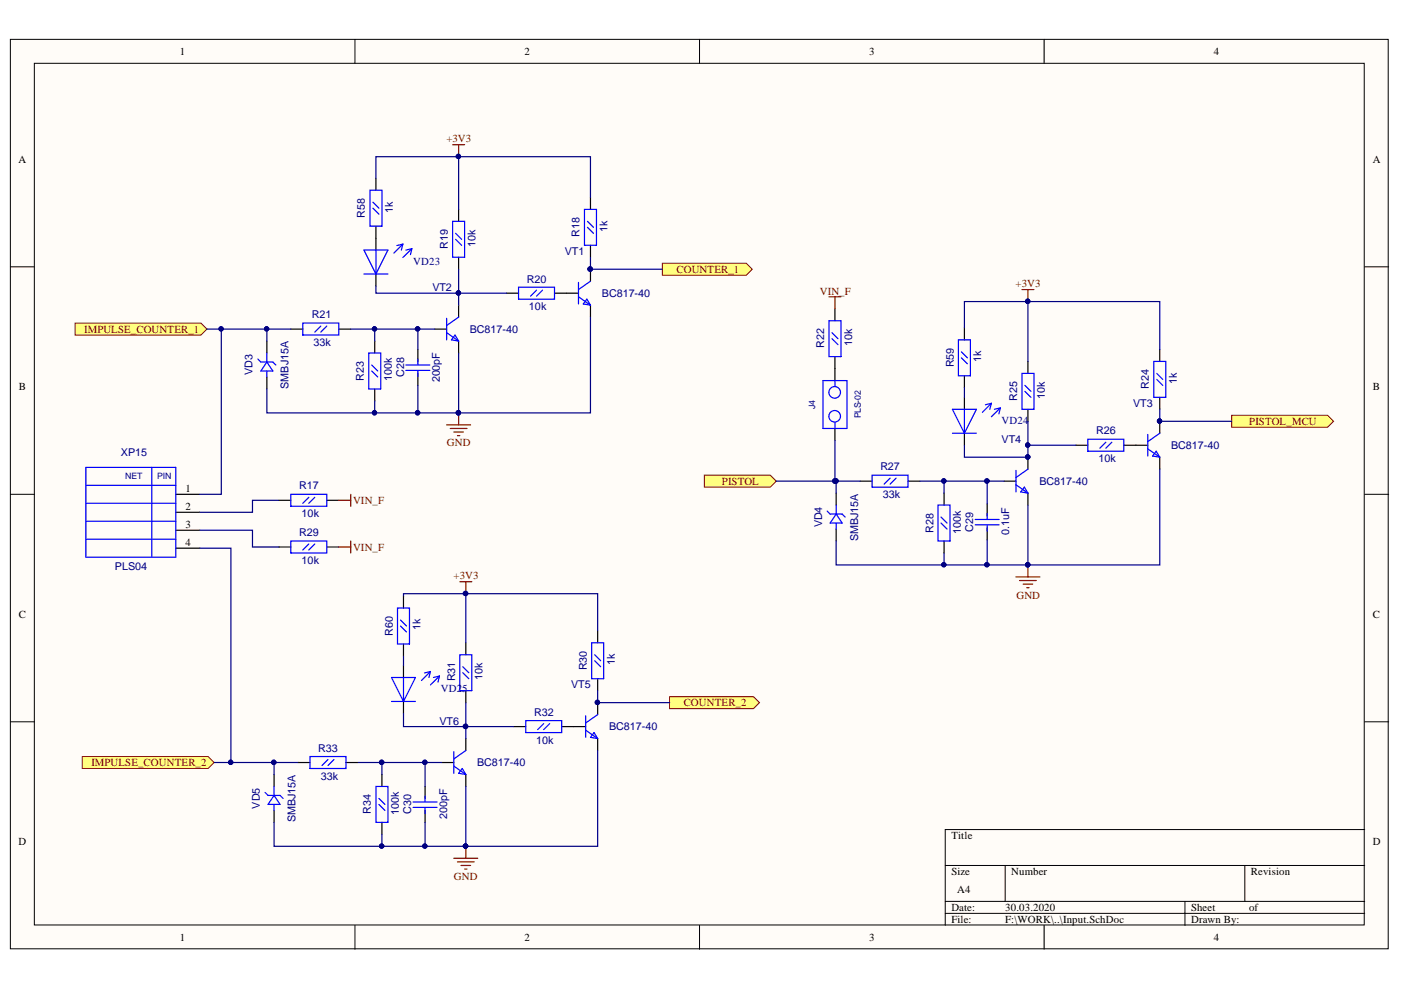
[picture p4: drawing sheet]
<svg xmlns="http://www.w3.org/2000/svg" width="297mm" height="210mm" viewBox="0 0 297 210" stroke-linecap="round" stroke-linejoin="round" font-family="sans-serif">
<defs><g id="words">
<g font-size="2.3">
<text x="38.1" y="11.7">1</text>
<text x="111.2" y="11.7">2</text>
<text x="184.3" y="11.7">3</text>
<text x="257.4" y="11.7">4</text>
<text x="3.9" y="34.5">A</text>
<text x="291.1" y="34.5">A</text>
<text x="4" y="82.7">B</text>
<text x="291.1" y="82.7">B</text>
<text x="39.3" y="104.4">1</text>
<text x="39.3" y="108.2">2</text>
<text x="39.3" y="112">3</text>
<text x="39.3" y="115.8">4</text>
<text x="4" y="131">C</text>
<text x="291.1" y="131">C</text>
<text x="3.9" y="179.2">D</text>
<text x="201.7" y="177.9">Title</text>
<text x="291.1" y="179.2">D</text>
<text x="201.7" y="185.6">Size</text>
<text x="214.4" y="185.6">Number</text>
<text x="265.2" y="185.6">Revision</text>
<text x="203" y="189.4">A4</text>
<text x="201.7" y="193.2">Date:</text>
<text x="201.7" y="195.7">File:</text>
<text x="213.1" y="193.2">30.03.2020</text>
<text x="213.1" y="195.7">F:\WORK\..\Input.SchDoc</text>
<text x="252.5" y="193.2">Sheet</text>
<text x="252.5" y="195.7">Drawn By:</text>
<text x="264.8" y="193.2">of</text>
<text x="38.1" y="199.5">1</text>
<text x="111.2" y="199.5">2</text>
<text x="184.3" y="199.5">3</text>
<text x="257.4" y="199.5">4</text>
</g>
<g font-size="2.3" fill="#800000">
<text x="94.6" y="30.2">+3V3</text>
<text x="143.4" y="57.9">COUNTER_1</text>
<text x="173.8" y="62.4">VIN_F</text>
<text x="215.3" y="60.9">+3V3</text>
<text x="17.8" y="70.6">IMPULSE_COUNTER_1</text>
<text x="94.7" y="94.6">GND</text>
<text x="264.9" y="90.1">PISTOL_MCU</text>
<text x="74.8" y="106.9">VIN_F</text>
<text x="153.1" y="102.7">PISTOL</text>
<text x="74.8" y="116.8">VIN_F</text>
<text x="96.2" y="122.9">+3V3</text>
<text x="215.5" y="126.9">GND</text>
<text x="145" y="149.7">COUNTER_2</text>
<text x="19.4" y="162.4">IMPULSE_COUNTER_2</text>
<text x="96.2" y="186.6">GND</text>
</g>
<g font-size="2.3" fill="#000080">
<text x="77.4" y="46.1" transform="rotate(-90 77.4 46.1)">R58</text>
<text x="83.3" y="45.1" transform="rotate(-90 83.3 45.1)">1k</text>
<text x="95" y="52.8" transform="rotate(-90 95 52.8)">R19</text>
<text x="100.8" y="52.3" transform="rotate(-90 100.8 52.3)">10k</text>
<text x="122.9" y="50.3" transform="rotate(-90 122.9 50.3)">R18</text>
<text x="128.8" y="49.2" transform="rotate(-90 128.8 49.2)">1k</text>
<text x="87.6" y="56.1">VD23</text>
<text x="111.7" y="59.9">R20</text>
<text x="119.8" y="54.1">VT1</text>
<text x="91.7" y="61.7">VT2</text>
<text x="112.1" y="65.7">10k</text>
<text x="127.6" y="62.9">BC817-40</text>
<text x="66.1" y="67.5">R21</text>
<text x="99.6" y="70.6">BC817-40</text>
<text x="66.5" y="73.3">33k</text>
<text x="174.7" y="73.8" transform="rotate(-90 174.7 73.8)">R22</text>
<text x="180.6" y="73.3" transform="rotate(-90 180.6 73.3)">10k</text>
<text x="202.2" y="77.9" transform="rotate(-90 202.2 77.9)">R59</text>
<text x="208" y="76.8" transform="rotate(-90 208 76.8)">1k</text>
<text x="53.5" y="79.5" transform="rotate(-90 53.5 79.5)">VD3</text>
<text x="61.1" y="82.5" transform="rotate(-90 61.1 82.5)">SMBJ15A</text>
<text x="77.1" y="80.7" transform="rotate(-90 77.1 80.7)">R23</text>
<text x="83" y="80.9" transform="rotate(-90 83 80.9)">100k</text>
<text x="85.7" y="79.9" transform="rotate(-90 85.7 79.9)">C28</text>
<text x="93.3" y="81" transform="rotate(-90 93.3 81)">200pF</text>
<text x="243.6" y="82.5" transform="rotate(-90 243.6 82.5)">R24</text>
<text x="249.5" y="81.4" transform="rotate(-90 249.5 81.4)">1k</text>
<text x="212.4" y="89.8">VD24</text>
<text x="215.7" y="85" transform="rotate(-90 215.7 85)">R25</text>
<text x="221.5" y="84.6" transform="rotate(-90 221.5 84.6)">10k</text>
<text x="240.3" y="86.3">VT3</text>
<text x="212.4" y="94">VT4</text>
<text x="232.4" y="92.1">R26</text>
<text x="248.3" y="95.2">BC817-40</text>
<text x="25.6" y="96.7">XP15</text>
<text x="186.6" y="99.7">R27</text>
<text x="232.9" y="98">10k</text>
<text x="63.4" y="103.8">R17</text>
<text x="187.2" y="105.6">33k</text>
<text x="220.4" y="102.8">BC817-40</text>
<text x="63.4" y="113.7">R29</text>
<text x="63.9" y="109.7">10k</text>
<text x="174.3" y="111.8" transform="rotate(-90 174.3 111.8)">VD4</text>
<text x="197.9" y="113" transform="rotate(-90 197.9 113)">R28</text>
<text x="203.7" y="113.1" transform="rotate(-90 203.7 113.1)">100k</text>
<text x="206.4" y="112.7" transform="rotate(-90 206.4 112.7)">C29</text>
<text x="214" y="113.5" transform="rotate(-90 214 113.5)">0.1uF</text>
<text x="63.9" y="119.6">10k</text>
<text x="181.9" y="114.7" transform="rotate(-90 181.9 114.7)">SMBJ15A</text>
<text x="24.4" y="120.8">PLS04</text>
<text x="83.3" y="134.8" transform="rotate(-90 83.3 134.8)">R60</text>
<text x="89.1" y="133.7" transform="rotate(-90 89.1 133.7)">1k</text>
<text x="124.4" y="142.1" transform="rotate(-90 124.4 142.1)">R30</text>
<text x="130.3" y="141" transform="rotate(-90 130.3 141)">1k</text>
<text x="93.5" y="146.7">VD25</text>
<text x="96.5" y="144.5" transform="rotate(-90 96.5 144.5)">R31</text>
<text x="102.3" y="144.2" transform="rotate(-90 102.3 144.2)">10k</text>
<text x="121.1" y="145.9">VT5</text>
<text x="93.2" y="153.6">VT6</text>
<text x="113.2" y="151.8">R32</text>
<text x="129.1" y="154.9">BC817-40</text>
<text x="67.5" y="159.4">R33</text>
<text x="113.7" y="157.7">10k</text>
<text x="68" y="165.3">33k</text>
<text x="101.1" y="162.5">BC817-40</text>
<text x="55.1" y="171.4" transform="rotate(-90 55.1 171.4)">VD5</text>
<text x="78.7" y="172.5" transform="rotate(-90 78.7 172.5)">R34</text>
<text x="84.6" y="172.8" transform="rotate(-90 84.6 172.8)">100k</text>
<text x="87.2" y="172.6" transform="rotate(-90 87.2 172.6)">C30</text>
<text x="94.8" y="173.7" transform="rotate(-90 94.8 173.7)">200pF</text>
<text x="62.7" y="174.3" transform="rotate(-90 62.7 174.3)">SMBJ15A</text>
</g>
<g font-size="1.9" fill="#000080">
<text x="172.9" y="86.7" transform="rotate(-90 172.9 86.7)">J4</text>
<text x="182.5" y="88.7" transform="rotate(-90 182.5 88.7)">PLS-02</text>
<text x="26.6" y="101.6">NET</text>
<text x="33.3" y="101.6">PIN</text>
</g>
</g></defs>
<g fill="#fffcf8" stroke="#000" stroke-width=".21">
<path d="M2.2 8.3h292.1v192.9h-292.1z"/>
<path d="M7.3 13.4h281.9v182.7h-281.9z"/>
</g>
<g fill="none" stroke="#000" stroke-width=".21">
<path d="M75.3 8.3v5.1M148.3 8.3v5.1M221.4 8.3v5.1M2.2 56.6h5.1M289.3 56.6h5.1M2.2 104.8h5.1M289.3 104.8h5.1M2.2 153h5.1M289.3 153h5.1M289.3 175.9h-88.9v20.3M75.3 196.2v5.1M148.3 196.2v5.1"/>
<path d="M200.4 183.5h88.9M200.4 191.1h88.9M200.4 193.7h88.9M213.1 183.5v7.6M221.4 196.2v5.1M251.2 191.1v5.1M263.9 183.5v7.6"/>
</g>
<g fill="none" stroke="#000" stroke-width=".25">
<path d="M97.2 44.4v2.5M97.2 54.5v2.6M125.2 41.9v2.5M125.2 52v2.5M125.2 57.1v2.5M61.7 69.8h2.5M71.8 69.8h2.6M79.4 72.3v2.6M92.2 69.8h2.5M97.2 64.7v2.5M97.2 72.3v2.6M107.4 62.2h2.5"/>
<path d="M117.6 62.2h5M125.2 64.7v2.5M79.4 82.5v2.5"/>
</g>
<g fill="none" stroke="#00f" stroke-width=".25">
<path d="M96 46.9h2.5v7.6h-2.5zM96.6 50.7l1.3 1.3M96.6 49.5l1.3 1.2M122.6 59.9v4.5M123.9 44.4h2.6v7.6h-2.6zM124.6 48.2l1.2 1.3M124.6 46.9l1.2 1.3M125.2 59.6l-2.6 1.8M64.2 68.5h7.6v2.5h-7.6zM68 69.1l-1.3 1.3M69.3 69.1l-1.3 1.3M78.2 74.9h2.5v7.6h-2.5z"/>
<path d="M78.8 78.7l1.3 1.2M78.8 77.4l1.3 1.3M94.7 70.5l2.5 1.8M94.7 67.5v4.6M96.5 71l.7 1.3-1.5-.2zM97.2 67.2l-2.5 1.8M109.9 60.9h7.7v2.5h-7.7zM113.8 61.5l-1.3 1.3M115 61.5l-1.2 1.3M122.6 62.9l2.6 1.8M124.4 63.4l.8 1.3-1.5-.3z"/>
</g>
<path d="M96 30.7h2.5M97.2 30.7v2.5M94.7 90.1h5.1M95.5 90.8h3.5M96.2 91.6h2.1M97 92.4h.5M97.2 87.5v2.6" fill="none" stroke="#800000" stroke-width=".25"/>
<g fill="#000080" stroke="#000080" stroke-width=".21">
<circle cx="97.2" cy="87.5" r=".46"/>
<circle cx="125.1" cy="57" r=".47"/>
<circle cx="97.2" cy="33.2" r=".46"/>
</g>
<path d="M15.9 68.5h26.7l1.3 1.3-1.3 1.2h-26.7z" fill-rule="evenodd" fill="#ffff80" stroke="#800000" stroke-width=".21"/>
<path d="M56.6 72.3v2.6M56.6 79.9v2.6" fill="none" stroke="#000" stroke-width=".25"/>
<path d="M54.7 76.1l.6 .7h2.5l.7 .6M56.6 76.8l1.2 1.9h-2.5zM56.6 74.9v1.9M56.6 78.7v1.2" fill="none" stroke="#00f" stroke-width=".25"/>
<path d="M140.4 55.8h17.8l1.3 1.3-1.3 1.3h-17.8z" fill-rule="evenodd" fill="#ffff80" stroke="#800000" stroke-width=".21"/>
<g fill="none" stroke="#000" stroke-width=".25">
<path d="M98.8 136.3v2.5M126.7 133.7v2.6M98.8 146.4v2.6M98.8 156.6v2.5M108.9 154.1h2.6M119.1 154.1h5.1M126.7 143.9v2.5M126.7 149v2.5M126.7 156.6v2.5M63.2 161.7h2.5M73.4 161.7h2.5M81 164.2v2.5"/>
<path d="M81 174.4v2.5M93.7 161.7h2.5M98.8 164.2v2.5"/>
</g>
<g fill="none" stroke="#00f" stroke-width=".25">
<path d="M97.5 138.8h2.5v7.6h-2.5zM125.4 136.3h2.6v7.6h-2.6zM126.1 138.8l1.2 1.3M96.2 159.4v4.6M98.1 142.6l1.3 1.3M98.1 141.4l1.3 1.2M98.8 159.1l-2.6 1.8M111.5 152.8h7.6v2.5h-7.6zM115.3 153.4l-1.3 1.3M116.5 153.4l-1.2 1.3M124.2 154.8l2.5 1.8M124.2 151.8v4.5"/>
<path d="M126 155.3l.7 1.3-1.5-.3zM126.1 140.1l1.2 1.3M126.7 151.5l-2.5 1.8M65.7 160.4h7.7v2.5h-7.7zM69.5 161l-1.2 1.3M70.8 161l-1.3 1.3M79.7 166.7h2.5v7.7h-2.5zM80.3 170.6l1.3 1.2M80.3 169.3l1.3 1.3M96.2 162.4l2.6 1.8M98 162.9l.8 1.3-1.6-.2z"/>
</g>
<path d="M97.5 123.3h2.5M98.8 123.3v2.6M98.8 179.4v2.6M96.2 182h5.1M97 182.7h3.5M97.7 183.5h2.1M98.5 184.3h.5" fill="none" stroke="#800000" stroke-width=".25"/>
<g fill="#000080" stroke="#000080" stroke-width=".21">
<circle cx="98.7" cy="179.4" r=".46"/>
<circle cx="126.7" cy="148.9" r=".46"/>
<circle cx="98.7" cy="125.8" r=".46"/>
</g>
<path d="M17.4 160.4h26.7l1.3 1.3-1.3 1.2h-26.7z" fill-rule="evenodd" fill="#ffff80" stroke="#800000" stroke-width=".21"/>
<path d="M58.1 164.2v2.5M58.1 171.8v2.6" fill="none" stroke="#000" stroke-width=".25"/>
<path d="M56.2 168l.6 .7h2.6l.6 .6M58.1 168.7l1.3 1.9h-2.6zM58.1 166.7v2M58.1 170.6v1.2" fill="none" stroke="#00f" stroke-width=".25"/>
<path d="M142 147.7h17.7l1.3 1.3-1.3 1.2h-17.7z" fill-rule="evenodd" fill="#ffff80" stroke="#800000" stroke-width=".21"/>
<g fill="none" stroke="#000" stroke-width=".25">
<path d="M177 78.2v2.5M217.9 76.6v2.6M245.9 74.1v2.5M177 90.8v2.6M217.9 86.8v2.5M217.9 96.9v2.6M228.1 94.4h2.5M238.3 94.4h5.1M245.9 84.2v2.6M245.9 89.3v2.6M245.9 96.9v2.6M177.3 104.6v2.5"/>
<path d="M177.3 112.2v2.5M182.4 102h2.5M192.5 102h2.6M200.2 104.6v2.5M200.2 114.7v2.5M212.9 102h2.5M217.9 104.6v2.5"/>
</g>
<g fill="none" stroke="#00f" stroke-width=".25">
<path d="M216.7 79.2h2.5v7.6h-2.5zM244.6 76.6h2.6v7.6h-2.6zM245.3 79.2l1.2 1.2M174.5 80.7h5.1v10.1h-5.1zM177 80.7v1.3M177 89.6v1.2M215.4 99.7v4.6M217.3 83l1.3 1.2M217.3 81.7l1.3 1.3M217.9 99.5l-2.5 1.8M230.6 93.1h7.7v2.6h-7.7zM234.5 93.8l-1.3 1.2"/>
<path d="M235.7 93.8l-1.2 1.2M243.4 95.2l2.5 1.7M243.4 92.1v4.6M245.1 95.7l.8 1.2-1.5-.2zM245.3 80.4l1.2 1.3M245.9 91.9l-2.5 1.7M175.4 108.4l.6 .6h2.6l.6 .6M177.3 109l1.3 1.9h-2.6zM177.3 107.1v1.9M177.3 110.9v1.3M184.9 100.7h7.6v2.6h-7.6zM188.7 101.4l-1.3 1.3"/>
<path d="M190 101.4l-1.3 1.3M198.9 107.1h2.5v7.6h-2.5zM199.5 110.9l1.3 1.3M199.5 109.6l1.3 1.3M215.4 102.8l2.5 1.8M217.2 103.3l.7 1.3-1.5-.3z"/>
<circle cx="177" cy="83.2" r="1.23"/>
<circle cx="177" cy="88.3" r="1.23"/>
</g>
<g fill="#000080" stroke="#000080" stroke-width=".21">
<circle cx="217.9" cy="96.9" r=".46"/>
<circle cx="217.9" cy="119.7" r=".46"/>
<circle cx="245.8" cy="89.3" r=".46"/>
</g>
<path d="M217.9 119.8v2.5M215.4 122.3h5.1M216.2 123.1h3.5M216.9 123.8h2.1M217.7 124.6h.5" fill="none" stroke="#800000" stroke-width=".25"/>
<g fill="#ffff80" stroke="#800000" stroke-width=".21">
<path d="M261.1 88.1h20.4l1.2 1.2-1.2 1.3h-20.4z" fill-rule="evenodd"/>
<path d="M149.3 100.7h14l1.3 1.3-1.3 1.3h-14z" fill-rule="evenodd"/>
</g>
<g fill="none" stroke="#000" stroke-width=".25">
<path d="M79.7 37.8v2.5M79.7 47.9v5.1M79.7 58.1v2.5M88.6 74.1v2.5M88.6 79.2v2.5M177 65.5v2.5M177 75.6v2.6M204.5 69.5v2.6M204.5 79.7v2.5M204.5 84.2v2.6M204.5 91.9v2.5M37.3 116.2h5"/>
<path d="M37.3 108.6h5M37.3 112.4h5M37.3 104.8h5M59.1 106.1h2.6M59.1 116h2.6M69.3 106.1h2.5M69.3 116h2.5M209.3 106.8v2.6M209.3 111.9v2.6M85.5 126.4v2.5M85.5 136.5v2.6M85.5 141.1v2.5"/>
<path d="M85.5 148.7v2.6M90.1 166.7v2.6M90.1 171.8v2.6"/>
</g>
<g fill="none" stroke="#00f" stroke-width=".25">
<path d="M77.2 53h5l-2.5 5.1zM77.2 58.1h5M78.4 40.3h2.6v7.6h-2.6zM79.1 44.1l1.2 1.3M79.1 42.9l1.2 1.2M79.7 53v5.1M85.4 51.8l-1.9 1.9M85.4 51.8l-.3 1.2M85.4 51.8l-1.2 .3M87.3 52.7l-1.9 1.9M87.3 52.7l-.3 1.3M87.3 52.7l-1.2 .3"/>
<path d="M86.1 77.4h5M86.1 78.5h5M88.6 76.1v1.3M88.6 78.7v1.2M175.8 68h2.5v7.6h-2.5zM176.4 71.8l1.3 1.3M176.4 70.5l1.3 1.3M203.2 72.1h2.5v7.6h-2.5zM203.8 75.9l1.3 1.2M203.8 74.6l1.3 1.3M18.2 99.1h19.1v19h-19.1zM32.2 99.1v19"/>
<path d="M201.9 86.8h5.1l-2.5 5.1zM201.9 91.9h5.1M204.5 86.8v5.1M210.2 85.5l-1.9 1.9M210.2 85.5l-.3 1.3M210.2 85.5l-1.3 .3M212.1 86.5l-1.9 1.9M212.1 86.5l-.3 1.2M212.1 86.5l-1.3 .3M18.2 114.3h19.1M18.2 110.5h19.1M18.2 106.7h19.1"/>
<path d="M18.2 102.9h19.1M61.7 104.8h7.6v2.5h-7.6zM61.7 114.7h7.6v2.5h-7.6zM65.5 105.4l-1.3 1.3M65.5 115.3l-1.3 1.3M66.7 105.4l-1.2 1.3M66.7 115.3l-1.2 1.3M206.8 110.1h5M206.8 111.3h5M209.3 108.9v1.2M209.3 111.4v1.2M84.3 128.9h2.5v7.6h-2.5z"/>
<path d="M84.9 132.7l1.3 1.3M84.9 131.5l1.3 1.2M83 143.6h5.1l-2.6 5.1zM83 148.7h5.1M85.5 143.6v5.1M91.3 142.4l-1.9 1.9M91.3 142.4l-.4 1.2M91.3 142.4l-1.3 .3M93.2 143.3l-1.9 1.9M93.2 143.3l-.3 1.3M93.2 143.3l-1.3 .3M87.6 170h5.1"/>
<path d="M87.6 171.2h5.1M90.1 168.8v1.2M90.1 171.3v1.2"/>
</g>
<path d="M175.8 62.9h2.5M177 62.9v2.6M216.7 61.4h2.5M217.9 61.4v2.5M71.8 106.1h2.6M71.8 116h2.6M74.4 104.8v2.5M74.4 114.7v2.5" fill="none" stroke="#800000" stroke-width=".25"/>
<g fill="#000080" stroke="#000080" stroke-width=".21">
<circle cx="217.9" cy="63.9" r=".46"/>
<circle cx="79.4" cy="69.7" r=".46"/>
<circle cx="97.2" cy="62.1" r=".46"/>
<circle cx="79.4" cy="87.5" r=".46"/>
<circle cx="80.9" cy="161.6" r=".47"/>
<circle cx="98.7" cy="154" r=".47"/>
<circle cx="98.7" cy="179.4" r=".46"/>
<circle cx="80.9" cy="179.4" r=".46"/>
<circle cx="200.1" cy="102" r=".46"/>
<circle cx="217.9" cy="94.4" r=".46"/>
<circle cx="217.9" cy="119.7" r=".46"/>
<circle cx="177.2" cy="102" r=".46"/>
<circle cx="200.1" cy="119.7" r=".46"/>
<circle cx="245.8" cy="89.3" r=".46"/>
<circle cx="177" cy="102" r=".46"/>
<circle cx="98.7" cy="125.8" r=".46"/>
<circle cx="97.2" cy="33.2" r=".46"/>
<circle cx="58" cy="161.6" r=".47"/>
<circle cx="48.9" cy="161.6" r=".46"/>
<circle cx="46.9" cy="69.7" r=".46"/>
<circle cx="56.5" cy="69.7" r=".46"/>
<circle cx="88.5" cy="69.7" r=".46"/>
<circle cx="88.5" cy="87.5" r=".47"/>
<circle cx="97.2" cy="87.5" r=".46"/>
<circle cx="90.1" cy="179.4" r=".46"/>
<circle cx="90.1" cy="161.6" r=".46"/>
<circle cx="209.2" cy="102" r=".47"/>
<circle cx="209.2" cy="119.7" r=".46"/>
<circle cx="125.1" cy="57" r=".47"/>
<circle cx="126.7" cy="148.9" r=".46"/>
<circle cx="217.9" cy="96.9" r=".46"/>
</g>
<g fill="none" stroke="#000080" stroke-width=".25">
<path d="M97.2 33.2h-17.5v4.6M97.2 57.1v5.1h-17.5v-1.6M125.2 41.9v-8.7h-28v11.2M125.2 54.5v2.6h15.2M43.9 69.8h12.7M46.9 69.8v35h-4.6M61.7 69.8h-5.1v2.5M74.4 69.8h5v2.5M79.4 69.8h9.2v4.3M88.6 69.8h3.6M97.2 74.9v12.6M107.4 62.2h-10.2v2.5"/>
<path d="M125.2 67.2v20.3h-28M217.9 63.9h-13.4v5.6M245.9 74.1v-10.2h-28v12.7M56.6 82.5v5h22.8M79.4 85v2.5h9.2M88.6 81.7v5.8h8.6M177 93.4v8.6h.3M204.5 94.4v2.5h13.4v-2.5h10.2M204.5 82.2v2M217.9 89.3v5.1M245.9 99.5v20.3h-28M245.9 86.8v2.5h15.2"/>
<path d="M42.3 116.2h6.7v45.5M42.3 112.4h11.2v3.6h5.6M59.1 106.1h-5.6v2.5h-11.2M164.6 102h12.4M177.3 114.7v5.1h22.9M177.3 102h5.1M177.3 102v2.6M195.1 102h5.1v2.6M200.2 117.2v2.6h9.1M200.2 102h9.1v4.8M209.3 114.5v5.3h8.6M209.3 102h3.6"/>
<path d="M217.9 107.1v12.7M85.5 139.1v2M98.8 125.9h-13.3v.5M126.7 133.7v-7.8h-27.9v10.4M98.8 149v5.1h-13.3v-2.8M108.9 154.1h-10.1v2.5M126.7 159.1v20.3h-27.9M126.7 146.4v2.6h15.3M45.4 161.7h12.7M58.1 174.4v5h22.9M63.2 161.7h-5.1v2.5M75.9 161.7h5.1v2.5"/>
<path d="M81 176.9v2.5h9.1M81 161.7h9.1v5M90.1 174.4v5h8.7M90.1 161.7h3.6M98.8 166.7v12.7"/>
</g>
<use href="#words"/>
</svg>
